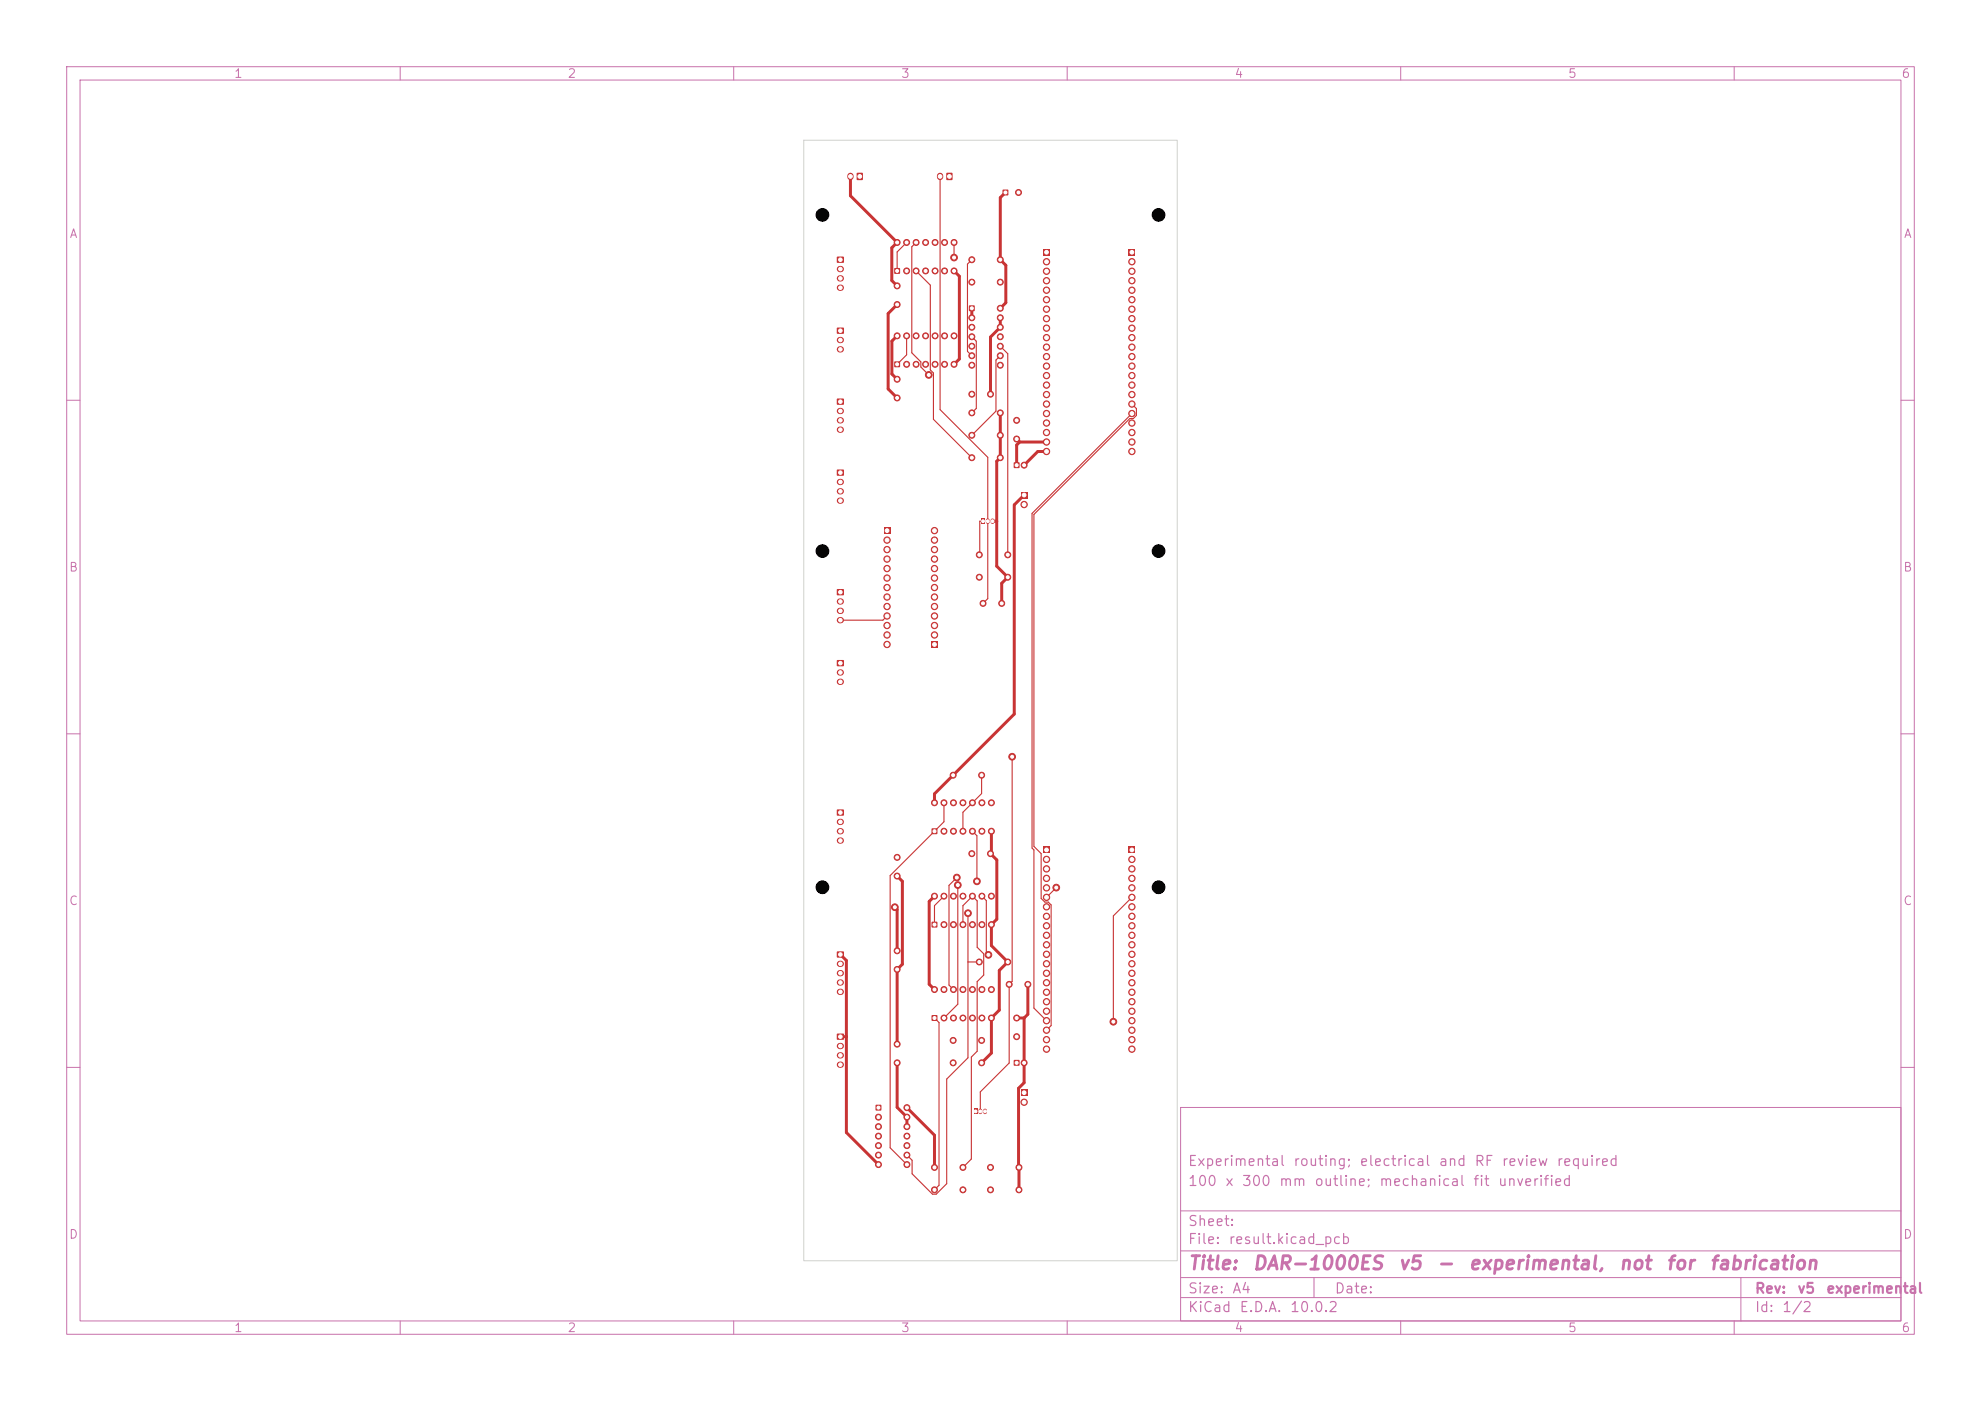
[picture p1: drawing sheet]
<svg xmlns="http://www.w3.org/2000/svg" width="297mm" height="210mm" viewBox="0 0 297 210" stroke-linecap="round" stroke-linejoin="round" font-family="sans-serif">
<defs><g id="words">
<g font-size="2" fill="#c872ab">
<text x="178" y="190.8">Title:</text>
<text x="187.7" y="190.8">DAR-1000ES</text>
<text x="209.5" y="190.8">v5</text>
<text x="215.3" y="190.8">-</text>
<text x="220.1" y="190.8">experimental,</text>
<text x="242.6" y="190.8">not</text>
<text x="249.7" y="190.8">for</text>
<text x="256.2" y="190.8">fabrication</text>
</g>
<g font-size="1.5" fill="#c872ab">
<text x="178" y="178.2">100</text>
<text x="178" y="175.2">Experimental</text>
<text x="183.6" y="178.2">x</text>
<text x="186.1" y="178.2">300</text>
<text x="191.7" y="178.2">mm</text>
<text x="193.8" y="175.2">routing;</text>
<text x="197" y="178.2">outline;</text>
<text x="203.7" y="175.2">electrical</text>
<text x="206.7" y="178.2">mechanical</text>
<text x="215.6" y="175.2">and</text>
<text x="220.8" y="178.2">fit</text>
<text x="221" y="175.2">RF</text>
<text x="224.5" y="178.2">unverified</text>
<text x="225" y="175.2">review</text>
<text x="233.3" y="175.2">required</text>
<text x="178" y="184.2">Sheet:</text>
<text x="178" y="186.9">File:</text>
<text x="184.1" y="186.9">result.kicad_pcb</text>
<text x="178" y="197.1">KiCad</text>
<text x="178" y="194.3">Size:</text>
<text x="184.7" y="194.3">A4</text>
<text x="185.7" y="197.1">E.D.A.</text>
<text x="193.3" y="197.1">10.0.2</text>
<text x="200" y="194.3">Date:</text>
<text x="263" y="194.3">Rev:</text>
<text x="263" y="197.1">Id:</text>
<text x="267.1" y="197.1">1/2</text>
<text x="269.4" y="194.3">v5</text>
<text x="273.7" y="194.3">experimental</text>
</g>
<g font-size="1.3" fill="#c872ab">
<text x="35" y="12">1</text>
<text x="85" y="12">2</text>
<text x="135" y="12">3</text>
<text x="185" y="12">4</text>
<text x="235" y="12">5</text>
<text x="285" y="12">6</text>
<text x="10.3" y="36">A</text>
<text x="285.4" y="36">A</text>
<text x="10.3" y="86">B</text>
<text x="285.3" y="86">B</text>
<text x="10.3" y="136">C</text>
<text x="285.3" y="136">C</text>
<text x="10.3" y="186">D</text>
<text x="285.3" y="186">D</text>
<text x="35" y="200">1</text>
<text x="85" y="200">2</text>
<text x="135" y="200">3</text>
<text x="185" y="200">4</text>
<text x="235" y="200">5</text>
<text x="285" y="200">6</text>
</g>
</g></defs>
<g fill="none" stroke="#c872ab" stroke-width=".15">
<path d="M10 10h277v190h-277zM12 12h273v186h-273zM60 10v2M110 10v2M160 10v2M210 10v2M260 10v2M10 60h2M285 60h2M10 110h2M285 110h2M10 160h2"/>
<path d="M177 166h108v32h-108zM285 160h2M60 198v2M110 198v2M160 198v2M177 194.5h108M177 191.5h108M177 187.5h108M177 181.5h108M197 191.5v3M210 198v2M260 198v2"/>
<path d="M261 191.5v6.5"/>
</g>
<path d="M152 158.9h.8v.8h-.8z" fill="#c83434"/>
<g fill="#c83434" stroke="#c83434" stroke-width=".15">
<circle cx="153.5" cy="159.3" r=".45"/>
<circle cx="146.8" cy="86.5" r=".45"/>
<circle cx="151.1" cy="86.5" r=".45"/>
</g>
<path d="M139.7 124.2h.8v.8h-.8z" fill="#c83434"/>
<g fill="#c83434" stroke="#c83434" stroke-width=".15">
<circle cx="141.5" cy="124.6" r=".45"/>
<circle cx="142.9" cy="124.6" r=".45"/>
<circle cx="144.4" cy="124.6" r=".45"/>
<circle cx="145.8" cy="124.6" r=".45"/>
<circle cx="147.2" cy="124.6" r=".45"/>
<circle cx="148.6" cy="124.6" r=".45"/>
<circle cx="148.6" cy="120.3" r=".45"/>
<circle cx="147.2" cy="120.3" r=".45"/>
<circle cx="145.8" cy="120.3" r=".45"/>
<circle cx="144.4" cy="120.3" r=".45"/>
<circle cx="142.9" cy="120.3" r=".45"/>
<circle cx="141.5" cy="120.3" r=".45"/>
<circle cx="140.1" cy="120.3" r=".45"/>
</g>
<path d="M128.5 25.9h.8v1.1h-.8z" fill="#c83434"/>
<path d="M127.5 26.4v.1" fill="none" stroke="#c83434" stroke-width=".95"/>
<g fill="#c83434" stroke="#c83434" stroke-width=".15">
<circle cx="134.5" cy="59.6" r=".45"/>
<circle cx="134.5" cy="56.8" r=".45"/>
</g>
<path d="M146 166.2h.6v.8h-.6z" fill="#c83434"/>
<path d="M147 166.5v.2M147.7 166.5v.2" fill="none" stroke="#c83434" stroke-width=".59"/>
<path d="M125.5 155h1v.8h-1z" fill="#c83434"/>
<path d="M125.9 156.8h.2M125.9 158.2h.2M125.9 159.6h.2" fill="none" stroke="#c83434" stroke-width=".95"/>
<path d="M156.4 126.9h1v1h-1z" fill="#c83434"/>
<g fill="#c83434" stroke="#c83434" stroke-width=".15">
<circle cx="156.9" cy="128.8" r=".48"/>
<circle cx="156.9" cy="130.2" r=".48"/>
<circle cx="156.9" cy="131.7" r=".48"/>
<circle cx="156.9" cy="133.1" r=".48"/>
<circle cx="156.9" cy="134.5" r=".48"/>
<circle cx="156.9" cy="135.9" r=".48"/>
<circle cx="156.9" cy="137.4" r=".48"/>
<circle cx="156.9" cy="138.8" r=".48"/>
<circle cx="156.9" cy="140.2" r=".48"/>
<circle cx="156.9" cy="141.6" r=".48"/>
<circle cx="156.9" cy="143" r=".48"/>
<circle cx="156.9" cy="144.5" r=".48"/>
<circle cx="156.9" cy="145.9" r=".48"/>
<circle cx="156.9" cy="147.3" r=".48"/>
<circle cx="156.9" cy="148.7" r=".48"/>
<circle cx="156.9" cy="150.2" r=".48"/>
<circle cx="156.9" cy="151.6" r=".48"/>
<circle cx="156.9" cy="153" r=".48"/>
<circle cx="156.9" cy="154.4" r=".48"/>
<circle cx="156.9" cy="155.8" r=".48"/>
<circle cx="156.9" cy="157.3" r=".48"/>
</g>
<path d="M169.2 126.9h1v1h-1z" fill="#c83434"/>
<g fill="#c83434" stroke="#c83434" stroke-width=".15">
<circle cx="169.7" cy="128.8" r=".48"/>
<circle cx="169.7" cy="130.2" r=".48"/>
<circle cx="169.7" cy="131.7" r=".48"/>
<circle cx="169.7" cy="133.1" r=".48"/>
<circle cx="169.7" cy="134.5" r=".48"/>
<circle cx="169.7" cy="135.9" r=".48"/>
<circle cx="169.7" cy="137.4" r=".48"/>
<circle cx="169.7" cy="138.8" r=".48"/>
<circle cx="169.7" cy="140.2" r=".48"/>
<circle cx="169.7" cy="141.6" r=".48"/>
<circle cx="169.7" cy="143" r=".48"/>
<circle cx="169.7" cy="144.5" r=".48"/>
<circle cx="169.7" cy="145.9" r=".48"/>
<circle cx="169.7" cy="147.3" r=".48"/>
<circle cx="169.7" cy="148.7" r=".48"/>
<circle cx="169.7" cy="150.2" r=".48"/>
<circle cx="169.7" cy="151.6" r=".48"/>
<circle cx="169.7" cy="153" r=".48"/>
<circle cx="169.7" cy="154.4" r=".48"/>
<circle cx="169.7" cy="155.8" r=".48"/>
<circle cx="169.7" cy="157.3" r=".48"/>
</g>
<path d="M125.5 88.3h1v.9h-1z" fill="#c83434"/>
<path d="M125.9 90.2h.2M125.9 91.6h.2M125.9 93h.2" fill="none" stroke="#c83434" stroke-width=".95"/>
<g fill="#c83434" stroke="#c83434" stroke-width=".15">
<circle cx="145.7" cy="42.3" r=".45"/>
<circle cx="150" cy="42.3" r=".45"/>
</g>
<path d="M147.1 77.7h.6v.8h-.6z" fill="#c83434"/>
<path d="M148.1 78v.3M148.8 78v.3" fill="none" stroke="#c83434" stroke-width=".59"/>
<g fill="#c83434" stroke="#c83434" stroke-width=".15">
<circle cx="146.8" cy="144.2" r=".45"/>
<circle cx="151.1" cy="144.2" r=".45"/>
<circle cx="152.4" cy="65.8" r=".45"/>
<circle cx="152.4" cy="63" r=".45"/>
</g>
<path d="M153.1 73.7h.9v1h-.9z" fill="#c83434"/>
<g fill="#c83434" stroke="#c83434" stroke-width=".15">
<circle cx="153.5" cy="75.6" r=".48"/>
<circle cx="145.7" cy="38.9" r=".45"/>
<circle cx="150" cy="38.9" r=".45"/>
<circle cx="148.5" cy="175" r=".45"/>
<circle cx="152.8" cy="175" r=".45"/>
</g>
<path d="M125.5 38.5h1v.9h-1z" fill="#c83434"/>
<path d="M125.9 40.3h.2M125.9 41.7h.2M125.9 43.1h.2" fill="none" stroke="#c83434" stroke-width=".95"/>
<path d="M145.3 45.8h.8v.8h-.8z" fill="#c83434"/>
<g fill="#c83434" stroke="#c83434" stroke-width=".15">
<circle cx="145.7" cy="47.6" r=".45"/>
<circle cx="145.7" cy="49.1" r=".45"/>
<circle cx="145.7" cy="50.5" r=".45"/>
<circle cx="145.7" cy="51.9" r=".45"/>
<circle cx="145.7" cy="53.3" r=".45"/>
<circle cx="145.7" cy="54.7" r=".45"/>
<circle cx="150" cy="54.7" r=".45"/>
<circle cx="150" cy="53.3" r=".45"/>
<circle cx="150" cy="51.9" r=".45"/>
<circle cx="150" cy="50.5" r=".45"/>
<circle cx="150" cy="49.1" r=".45"/>
<circle cx="150" cy="47.6" r=".45"/>
<circle cx="150" cy="46.2" r=".45"/>
<circle cx="145.7" cy="68.6" r=".45"/>
<circle cx="150" cy="68.6" r=".45"/>
<circle cx="134.5" cy="131.3" r=".45"/>
<circle cx="134.5" cy="128.5" r=".45"/>
<circle cx="142.9" cy="159.3" r=".45"/>
<circle cx="147.2" cy="159.3" r=".45"/>
<circle cx="142.9" cy="156" r=".45"/>
<circle cx="147.2" cy="156" r=".45"/>
</g>
<path d="M139.7 138.2h.8v.8h-.8z" fill="#c83434"/>
<g fill="#c83434" stroke="#c83434" stroke-width=".15">
<circle cx="141.5" cy="138.6" r=".45"/>
<circle cx="142.9" cy="138.6" r=".45"/>
<circle cx="144.4" cy="138.6" r=".45"/>
<circle cx="145.8" cy="138.6" r=".45"/>
<circle cx="147.2" cy="138.6" r=".45"/>
<circle cx="148.6" cy="138.6" r=".45"/>
<circle cx="148.6" cy="134.3" r=".45"/>
<circle cx="147.2" cy="134.3" r=".45"/>
<circle cx="145.8" cy="134.3" r=".45"/>
<circle cx="144.4" cy="134.3" r=".45"/>
<circle cx="142.9" cy="134.3" r=".45"/>
<circle cx="141.5" cy="134.3" r=".45"/>
<circle cx="140.1" cy="134.3" r=".45"/>
<circle cx="134.5" cy="145.3" r=".45"/>
<circle cx="134.5" cy="142.5" r=".45"/>
<circle cx="148.5" cy="178.4" r=".45"/>
<circle cx="152.8" cy="178.4" r=".45"/>
</g>
<path d="M131.3 165.6h.8v.8h-.8z" fill="#c83434"/>
<g fill="#c83434" stroke="#c83434" stroke-width=".15">
<circle cx="131.7" cy="167.5" r=".45"/>
<circle cx="131.7" cy="168.9" r=".45"/>
<circle cx="131.7" cy="170.3" r=".45"/>
<circle cx="131.7" cy="171.7" r=".45"/>
<circle cx="131.7" cy="173.1" r=".45"/>
<circle cx="131.7" cy="174.6" r=".45"/>
<circle cx="136" cy="174.6" r=".45"/>
<circle cx="136" cy="173.1" r=".45"/>
<circle cx="136" cy="171.7" r=".45"/>
<circle cx="136" cy="170.3" r=".45"/>
<circle cx="136" cy="168.9" r=".45"/>
<circle cx="136" cy="167.5" r=".45"/>
<circle cx="136" cy="166" r=".45"/>
<circle cx="152.4" cy="155.4" r=".45"/>
<circle cx="152.4" cy="152.6" r=".45"/>
</g>
<path d="M153.1 163.3h.9v1h-.9z" fill="#c83434"/>
<circle cx="153.5" cy="165.2" r=".48" fill="#c83434" stroke="#c83434" stroke-width=".15"/>
<path d="M125.5 99h1v.8h-1z" fill="#c83434"/>
<path d="M125.9 100.8h.2M125.9 102.2h.2" fill="none" stroke="#c83434" stroke-width=".95"/>
<g fill="#c83434" stroke="#c83434" stroke-width=".15">
<circle cx="151.3" cy="147.6" r=".45"/>
<circle cx="154.1" cy="147.6" r=".45"/>
<circle cx="145.7" cy="128" r=".45"/>
<circle cx="148.5" cy="128" r=".45"/>
<circle cx="145.7" cy="59.1" r=".45"/>
<circle cx="148.5" cy="59.1" r=".45"/>
</g>
<path d="M141.9 25.9h.9v1.1h-.9z" fill="#c83434"/>
<path d="M140.9 26.4v.1" fill="none" stroke="#c83434" stroke-width=".95"/>
<g fill="#c83434" stroke="#c83434" stroke-width=".15">
<circle cx="146.8" cy="83.2" r=".45"/>
<circle cx="151.1" cy="83.2" r=".45"/>
<circle cx="140.1" cy="178.4" r=".45"/>
<circle cx="144.4" cy="178.4" r=".45"/>
</g>
<path d="M125.5 59.8h1v.8h-1z" fill="#c83434"/>
<path d="M125.9 61.6h.2M125.9 63h.2M125.9 64.4h.2" fill="none" stroke="#c83434" stroke-width=".95"/>
<path d="M134.1 40.2h.8v.8h-.8z" fill="#c83434"/>
<g fill="#c83434" stroke="#c83434" stroke-width=".15">
<circle cx="135.9" cy="40.6" r=".45"/>
<circle cx="137.3" cy="40.6" r=".45"/>
<circle cx="138.8" cy="40.6" r=".45"/>
<circle cx="140.2" cy="40.6" r=".45"/>
<circle cx="141.6" cy="40.6" r=".45"/>
<circle cx="143" cy="40.6" r=".45"/>
<circle cx="143" cy="36.3" r=".45"/>
<circle cx="141.6" cy="36.3" r=".45"/>
<circle cx="140.2" cy="36.3" r=".45"/>
<circle cx="138.8" cy="36.3" r=".45"/>
<circle cx="137.3" cy="36.3" r=".45"/>
<circle cx="135.9" cy="36.3" r=".45"/>
<circle cx="134.5" cy="36.3" r=".45"/>
</g>
<path d="M132.5 79.1h1v.9h-1z" fill="#c83434"/>
<g fill="#c83434" stroke="#c83434" stroke-width=".15">
<circle cx="133" cy="81" r=".48"/>
<circle cx="133" cy="82.4" r=".48"/>
<circle cx="133" cy="83.8" r=".48"/>
<circle cx="133" cy="85.2" r=".48"/>
<circle cx="133" cy="86.6" r=".48"/>
<circle cx="133" cy="88.1" r=".48"/>
<circle cx="133" cy="89.5" r=".48"/>
<circle cx="133" cy="90.9" r=".48"/>
<circle cx="133" cy="92.3" r=".48"/>
<circle cx="133" cy="93.8" r=".48"/>
<circle cx="133" cy="95.2" r=".48"/>
<circle cx="133" cy="96.6" r=".48"/>
</g>
<path d="M139.6 96.1h1v1h-1z" fill="#c83434"/>
<g fill="#c83434" stroke="#c83434" stroke-width=".15">
<circle cx="140.1" cy="95.2" r=".48"/>
<circle cx="140.1" cy="93.8" r=".48"/>
<circle cx="140.1" cy="92.3" r=".48"/>
<circle cx="140.1" cy="90.9" r=".48"/>
<circle cx="140.1" cy="89.5" r=".48"/>
<circle cx="140.1" cy="88.1" r=".48"/>
<circle cx="140.1" cy="86.6" r=".48"/>
<circle cx="140.1" cy="85.2" r=".48"/>
<circle cx="140.1" cy="83.8" r=".48"/>
<circle cx="140.1" cy="82.4" r=".48"/>
<circle cx="140.1" cy="81" r=".48"/>
<circle cx="140.1" cy="79.5" r=".48"/>
</g>
<path d="M150.3 28.4h.8v.9h-.8z" fill="#c83434"/>
<circle cx="152.7" cy="28.9" r=".45" fill="#c83434" stroke="#c83434" stroke-width=".15"/>
<path d="M125.5 121.4h1v.8h-1z" fill="#c83434"/>
<path d="M125.9 123.2h.2M125.9 124.6h.2M125.9 126h.2" fill="none" stroke="#c83434" stroke-width=".95"/>
<path d="M125.5 142.6h1v.9h-1z" fill="#c83434"/>
<path d="M125.9 144.5h.2M125.9 145.9h.2M125.9 147.3h.2M125.9 148.7h.2" fill="none" stroke="#c83434" stroke-width=".95"/>
<g fill="#c83434" stroke="#c83434" stroke-width=".15">
<circle cx="145.7" cy="61.9" r=".45"/>
<circle cx="150" cy="61.9" r=".45"/>
</g>
<path d="M134.1 54.2h.8v.8h-.8z" fill="#c83434"/>
<g fill="#c83434" stroke="#c83434" stroke-width=".15">
<circle cx="135.9" cy="54.6" r=".45"/>
<circle cx="137.3" cy="54.6" r=".45"/>
<circle cx="138.8" cy="54.6" r=".45"/>
<circle cx="140.2" cy="54.6" r=".45"/>
<circle cx="141.6" cy="54.6" r=".45"/>
<circle cx="143" cy="54.6" r=".45"/>
<circle cx="143" cy="50.3" r=".45"/>
<circle cx="141.6" cy="50.3" r=".45"/>
<circle cx="140.2" cy="50.3" r=".45"/>
<circle cx="138.8" cy="50.3" r=".45"/>
<circle cx="137.3" cy="50.3" r=".45"/>
<circle cx="135.9" cy="50.3" r=".45"/>
<circle cx="134.5" cy="50.3" r=".45"/>
</g>
<path d="M156.4 37.3h1v1h-1z" fill="#c83434"/>
<g fill="#c83434" stroke="#c83434" stroke-width=".15">
<circle cx="156.9" cy="39.2" r=".48"/>
<circle cx="156.9" cy="40.7" r=".48"/>
<circle cx="156.9" cy="42.1" r=".48"/>
<circle cx="156.9" cy="43.5" r=".48"/>
<circle cx="156.9" cy="44.9" r=".48"/>
<circle cx="156.9" cy="46.3" r=".48"/>
<circle cx="156.9" cy="47.8" r=".48"/>
<circle cx="156.9" cy="49.2" r=".48"/>
<circle cx="156.9" cy="50.6" r=".48"/>
<circle cx="156.9" cy="52" r=".48"/>
<circle cx="156.9" cy="53.5" r=".48"/>
<circle cx="156.9" cy="54.9" r=".48"/>
<circle cx="156.9" cy="56.3" r=".48"/>
<circle cx="156.9" cy="57.7" r=".48"/>
<circle cx="156.9" cy="59.1" r=".48"/>
<circle cx="156.9" cy="60.6" r=".48"/>
<circle cx="156.9" cy="62" r=".48"/>
<circle cx="156.9" cy="63.4" r=".48"/>
<circle cx="156.9" cy="64.8" r=".48"/>
<circle cx="156.9" cy="66.3" r=".48"/>
<circle cx="156.9" cy="67.7" r=".48"/>
</g>
<path d="M169.2 37.3h1v1h-1z" fill="#c83434"/>
<g fill="#c83434" stroke="#c83434" stroke-width=".15">
<circle cx="169.7" cy="39.2" r=".48"/>
<circle cx="169.7" cy="40.7" r=".48"/>
<circle cx="169.7" cy="42.1" r=".48"/>
<circle cx="169.7" cy="43.5" r=".48"/>
<circle cx="169.7" cy="44.9" r=".48"/>
<circle cx="169.7" cy="46.3" r=".48"/>
<circle cx="169.7" cy="47.8" r=".48"/>
<circle cx="169.7" cy="49.2" r=".48"/>
<circle cx="169.7" cy="50.6" r=".48"/>
<circle cx="169.7" cy="52" r=".48"/>
<circle cx="169.7" cy="53.5" r=".48"/>
<circle cx="169.7" cy="54.9" r=".48"/>
<circle cx="169.7" cy="56.3" r=".48"/>
<circle cx="169.7" cy="57.7" r=".48"/>
<circle cx="169.7" cy="59.1" r=".48"/>
<circle cx="169.7" cy="60.6" r=".48"/>
<circle cx="169.7" cy="62" r=".48"/>
<circle cx="169.7" cy="63.4" r=".48"/>
<circle cx="169.7" cy="64.8" r=".48"/>
<circle cx="169.7" cy="66.3" r=".48"/>
<circle cx="169.7" cy="67.7" r=".48"/>
<circle cx="142.9" cy="116.2" r=".45"/>
<circle cx="147.2" cy="116.2" r=".45"/>
<circle cx="145.7" cy="65.2" r=".45"/>
<circle cx="150" cy="65.2" r=".45"/>
</g>
<path d="M152 69.3h.8v.8h-.8z" fill="#c83434"/>
<circle cx="153.5" cy="69.7" r=".45" fill="#c83434" stroke="#c83434" stroke-width=".15"/>
<path d="M139.7 152.2h.8v.8h-.8z" fill="#c83434"/>
<g fill="#c83434" stroke="#c83434" stroke-width=".15">
<circle cx="141.5" cy="152.6" r=".45"/>
<circle cx="142.9" cy="152.6" r=".45"/>
<circle cx="144.4" cy="152.6" r=".45"/>
<circle cx="145.8" cy="152.6" r=".45"/>
<circle cx="147.2" cy="152.6" r=".45"/>
<circle cx="148.6" cy="152.6" r=".45"/>
<circle cx="148.6" cy="148.3" r=".45"/>
<circle cx="147.2" cy="148.3" r=".45"/>
<circle cx="145.8" cy="148.3" r=".45"/>
<circle cx="144.4" cy="148.3" r=".45"/>
<circle cx="142.9" cy="148.3" r=".45"/>
<circle cx="141.5" cy="148.3" r=".45"/>
<circle cx="140.1" cy="148.3" r=".45"/>
<circle cx="134.5" cy="159.3" r=".45"/>
<circle cx="134.5" cy="156.5" r=".45"/>
</g>
<path d="M125.5 49.1h1v.9h-1z" fill="#c83434"/>
<path d="M125.9 51h.2M125.9 52.4h.2" fill="none" stroke="#c83434" stroke-width=".95"/>
<g fill="#c83434" stroke="#c83434" stroke-width=".15">
<circle cx="147.4" cy="90.4" r=".45"/>
<circle cx="150.2" cy="90.4" r=".45"/>
<circle cx="140.1" cy="175" r=".45"/>
<circle cx="144.4" cy="175" r=".45"/>
</g>
<path d="M125.5 70.4h1v.9h-1z" fill="#c83434"/>
<path d="M125.9 72.2h.2M125.9 73.6h.2M125.9 75h.2" fill="none" stroke="#c83434" stroke-width=".95"/>
<g fill="#c83434" stroke="#c83434" stroke-width=".15">
<circle cx="134.5" cy="45.7" r=".45"/>
<circle cx="134.5" cy="42.9" r=".45"/>
<circle cx="134.2" cy="136" r=".5"/>
<circle cx="146.5" cy="132.1" r=".5"/>
<circle cx="158.4" cy="133.1" r=".5"/>
<circle cx="151.7" cy="113.4" r=".5"/>
<circle cx="145.1" cy="136.9" r=".5"/>
<circle cx="148.2" cy="143.1" r=".5"/>
<circle cx="143.6" cy="132.7" r=".5"/>
<circle cx="143.5" cy="131.5" r=".5"/>
<circle cx="166.9" cy="153.2" r=".5"/>
<circle cx="143" cy="38.6" r=".5"/>
<circle cx="139.2" cy="56.2" r=".5"/>
</g>
<g fill="none" stroke="#c83434" stroke-width=".45">
<path d="M127.5 26.4v2.9l7 7-.8 .8v5l.8 .8M150.7 28.9l-.7 .7v9.3l.8 .9v5.6l-.8 .8M134.5 45.7l-1.3 1.3v11.3l1.3 1.3M134.5 50.3l-.8 .8v5l.8 .7M143 40.6l.8 .8v12.4l-.8 .8M145.7 46.2v1.4M150 47.6v1.5l-1.5 1.4v8.6M148.8 78.1h.6M150 61.9v6.7l-.6 .5v15.8l1.7 1.6-.9 .9v3M152.4 65.8l.5 .5M152.9 66.3l-.5 .4v3M152.9 66.3h4"/>
<path d="M153.5 74.2l-1.4 1.5v31.3l-12 12v1.3M156.9 67.7h-1.3l-2.1 2M134.2 136l.3 .3v6.2M134.5 131.3l.8 .8v12.4l-.8 .8v11.2M140.1 134.3l-.8 .8v12.4l.8 .8M148.6 124.6v3.2l-.1 .2 1 .9v8.9l-.9 .8v3.1l2.5 2.5-1.3 1.3v5.9l-1.2 1.2v5.2l-1.4 1.5M126 143.1l.9 .9v25.8l4.8 4.8M126 155.4h.9M134.5 159.3v6.7l1.5 1.5v1.4M152.4 152.6h1.1M153.5 152.6v9.7l-.8 .8 .1 15.3M154.1 147.6v4.4l-.6 .6"/>
<path d="M136 166l4.1 4.2v4.8"/>
</g>
<g fill="none" stroke="#c83434" stroke-width=".17">
<path d="M135.9 36.3l-1.4 1.5v2.8M137.3 36.3l-.6 .7v15.9l1.4 1.3v.8l1.1 1.2M140.9 26.4v35l7.2 7.2v21.1l-.7 .7M143 36.3v2.3M145.7 38.9l-.7 .7v13.1l.7 .6M135.9 50.3v2.9l-1.4 1.4M137.3 40.6l2.2 2.1v12.7M139.5 55.4h.1M139.5 55.4l.4 .5v7l5.8 5.7M145.7 50.5l.7 .6v10.1l-.7 .7M150 51.9l1.1 1.1v30.2M150 53.3l-.7 .7v7.6l-3.6 3.6"/>
<path d="M147.4 78.1h-.5l-.1 5.1M169.7 62l-15 15v50.1l.3 .3v23.7l1.9 1.9M169.7 60.6l.7 .6v1.1l-.5 .4h-.5l-14.4 14.4v49.8l1.1 1.1v6.7l.5 .5h.6l.4 .4v18.1l-.7 .7M133 92.3l-.6 .7h-6.4M147.2 116.2v2.8l-2.8 2.8v2.8M151.7 113.4v33.7l-.4 .5v11.7l-4.3 4.4v2.9M141.5 120.3v2.9l-8 8v40.9l2.5 2.5M141.5 134.3l-1.4 1.5v2.8M143.5 131.5l-1.2 1.2v15l.6 .6M143.6 132.7v17.8l-2.1 2.1M144.4 138.6v-2.8l1.4-1.5 .7 .7v7l1 1v3.2l-1 .9v10.5l-.9 .9v15.2l-1.2 1.3M145.1 136.9v21.7l-3.2 3.1v15.7l-1.5 1.6h-.6l-3.1-3v-2.1l-.7-.8"/>
<path d="M145.8 124.6l.7 .7v6.8M147.2 134.3l.7 .7v7.8l.3 .3M158.4 133.1l-1.5 1.4M169.7 134.5l-2.8 2.8v15.9M140.1 152.6l.7 .7v24.4l-.7 .7M145.1 144.2h1.7"/>
</g>
<path d="M120.5 21h56v168h-56z" fill="none" stroke="#d0d2cd" stroke-width=".15"/>
<g fill="#fff" stroke="#fff" stroke-width=".15">
<circle cx="134.2" cy="136" r=".22"/>
<circle cx="146.5" cy="132.1" r=".22"/>
<circle cx="158.4" cy="133.1" r=".22"/>
<circle cx="151.7" cy="113.4" r=".22"/>
<circle cx="145.1" cy="136.9" r=".22"/>
<circle cx="148.2" cy="143.1" r=".22"/>
<circle cx="143.6" cy="132.7" r=".22"/>
<circle cx="143.5" cy="131.5" r=".22"/>
<circle cx="166.9" cy="153.2" r=".22"/>
<circle cx="143" cy="38.6" r=".22"/>
<circle cx="139.2" cy="56.2" r=".22"/>
<circle cx="152.4" cy="159.3" r=".22"/>
<circle cx="153.5" cy="159.3" r=".22"/>
<circle cx="146.8" cy="86.5" r=".22"/>
<circle cx="151.1" cy="86.5" r=".22"/>
<circle cx="140.1" cy="124.6" r=".22"/>
<circle cx="141.5" cy="124.6" r=".22"/>
<circle cx="142.9" cy="124.6" r=".22"/>
<circle cx="144.4" cy="124.6" r=".22"/>
<circle cx="145.8" cy="124.6" r=".22"/>
<circle cx="147.2" cy="124.6" r=".22"/>
<circle cx="148.6" cy="124.6" r=".22"/>
<circle cx="148.6" cy="120.3" r=".22"/>
<circle cx="147.2" cy="120.3" r=".22"/>
<circle cx="145.8" cy="120.3" r=".22"/>
<circle cx="144.4" cy="120.3" r=".22"/>
<circle cx="142.9" cy="120.3" r=".22"/>
<circle cx="141.5" cy="120.3" r=".22"/>
<circle cx="140.1" cy="120.3" r=".22"/>
<circle cx="128.9" cy="26.4" r=".28"/>
<circle cx="127.5" cy="26.4" r=".28"/>
<circle cx="134.5" cy="59.6" r=".22"/>
<circle cx="134.5" cy="56.9" r=".22"/>
<circle cx="146.3" cy="166.6" r=".21"/>
<circle cx="147" cy="166.6" r=".21"/>
<circle cx="147.7" cy="166.6" r=".21"/>
<circle cx="126" cy="155.4" r=".27"/>
<circle cx="126" cy="156.8" r=".27"/>
<circle cx="126" cy="158.2" r=".27"/>
<circle cx="126" cy="159.6" r=".27"/>
<circle cx="156.9" cy="127.4" r=".28"/>
<circle cx="156.9" cy="128.8" r=".28"/>
<circle cx="156.9" cy="130.2" r=".28"/>
<circle cx="156.9" cy="131.7" r=".28"/>
<circle cx="156.9" cy="133.1" r=".28"/>
<circle cx="156.9" cy="134.5" r=".28"/>
<circle cx="156.9" cy="135.9" r=".28"/>
<circle cx="156.9" cy="137.4" r=".28"/>
<circle cx="156.9" cy="138.8" r=".28"/>
<circle cx="156.9" cy="140.2" r=".28"/>
<circle cx="156.9" cy="141.6" r=".28"/>
<circle cx="156.9" cy="143" r=".28"/>
<circle cx="156.9" cy="144.5" r=".28"/>
<circle cx="156.9" cy="145.9" r=".28"/>
<circle cx="156.9" cy="147.3" r=".28"/>
<circle cx="156.9" cy="148.7" r=".28"/>
<circle cx="156.9" cy="150.2" r=".28"/>
<circle cx="156.9" cy="151.6" r=".28"/>
<circle cx="156.9" cy="153" r=".28"/>
<circle cx="156.9" cy="154.4" r=".28"/>
<circle cx="156.9" cy="155.8" r=".28"/>
<circle cx="156.9" cy="157.3" r=".28"/>
<circle cx="169.7" cy="127.4" r=".28"/>
<circle cx="169.7" cy="128.8" r=".28"/>
<circle cx="169.7" cy="130.2" r=".28"/>
<circle cx="169.7" cy="131.7" r=".28"/>
<circle cx="169.7" cy="133.1" r=".28"/>
<circle cx="169.7" cy="134.5" r=".28"/>
<circle cx="169.7" cy="135.9" r=".28"/>
<circle cx="169.7" cy="137.4" r=".28"/>
<circle cx="169.7" cy="138.8" r=".28"/>
<circle cx="169.7" cy="140.2" r=".28"/>
<circle cx="169.7" cy="141.6" r=".28"/>
<circle cx="169.7" cy="143" r=".28"/>
<circle cx="169.7" cy="144.5" r=".28"/>
<circle cx="169.7" cy="145.9" r=".28"/>
<circle cx="169.7" cy="147.3" r=".28"/>
<circle cx="169.7" cy="148.7" r=".28"/>
<circle cx="169.7" cy="150.2" r=".28"/>
<circle cx="169.7" cy="151.6" r=".28"/>
<circle cx="169.7" cy="153" r=".28"/>
<circle cx="169.7" cy="154.4" r=".28"/>
<circle cx="169.7" cy="155.8" r=".28"/>
<circle cx="169.7" cy="157.3" r=".28"/>
<circle cx="126" cy="88.8" r=".27"/>
<circle cx="126" cy="90.2" r=".27"/>
<circle cx="126" cy="91.6" r=".27"/>
<circle cx="126" cy="93" r=".27"/>
<circle cx="145.7" cy="42.3" r=".22"/>
<circle cx="150" cy="42.3" r=".22"/>
<circle cx="147.4" cy="78.1" r=".21"/>
<circle cx="148.1" cy="78.1" r=".21"/>
<circle cx="148.8" cy="78.1" r=".21"/>
<circle cx="146.8" cy="144.2" r=".22"/>
<circle cx="151.1" cy="144.2" r=".22"/>
<circle cx="152.4" cy="65.8" r=".22"/>
<circle cx="152.4" cy="63" r=".22"/>
<circle cx="153.5" cy="74.2" r=".28"/>
<circle cx="153.5" cy="75.6" r=".28"/>
<circle cx="145.7" cy="38.9" r=".22"/>
<circle cx="150" cy="38.9" r=".22"/>
<circle cx="148.5" cy="175" r=".22"/>
<circle cx="152.8" cy="175" r=".22"/>
<circle cx="126" cy="38.9" r=".27"/>
<circle cx="126" cy="40.3" r=".27"/>
<circle cx="126" cy="41.7" r=".27"/>
<circle cx="126" cy="43.1" r=".27"/>
<circle cx="145.7" cy="46.2" r=".22"/>
<circle cx="145.7" cy="47.6" r=".22"/>
<circle cx="145.7" cy="49.1" r=".22"/>
<circle cx="145.7" cy="50.5" r=".22"/>
<circle cx="145.7" cy="51.9" r=".22"/>
<circle cx="145.7" cy="53.3" r=".22"/>
<circle cx="145.7" cy="54.7" r=".22"/>
<circle cx="150" cy="54.7" r=".22"/>
<circle cx="150" cy="53.3" r=".22"/>
<circle cx="150" cy="51.9" r=".22"/>
<circle cx="150" cy="50.5" r=".22"/>
<circle cx="150" cy="49.1" r=".22"/>
<circle cx="150" cy="47.6" r=".22"/>
<circle cx="150" cy="46.2" r=".22"/>
<circle cx="145.7" cy="68.6" r=".22"/>
<circle cx="150" cy="68.6" r=".22"/>
<circle cx="134.5" cy="131.3" r=".22"/>
<circle cx="134.5" cy="128.5" r=".22"/>
<circle cx="142.9" cy="159.3" r=".22"/>
<circle cx="147.2" cy="159.3" r=".22"/>
<circle cx="142.9" cy="156" r=".22"/>
<circle cx="147.2" cy="156" r=".22"/>
<circle cx="140.1" cy="138.6" r=".22"/>
<circle cx="141.5" cy="138.6" r=".22"/>
<circle cx="142.9" cy="138.6" r=".22"/>
<circle cx="144.4" cy="138.6" r=".22"/>
<circle cx="145.8" cy="138.6" r=".22"/>
<circle cx="147.2" cy="138.6" r=".22"/>
<circle cx="148.6" cy="138.6" r=".22"/>
<circle cx="148.6" cy="134.3" r=".22"/>
<circle cx="147.2" cy="134.3" r=".22"/>
<circle cx="145.8" cy="134.3" r=".22"/>
<circle cx="144.4" cy="134.3" r=".22"/>
<circle cx="142.9" cy="134.3" r=".22"/>
<circle cx="141.5" cy="134.3" r=".22"/>
<circle cx="140.1" cy="134.3" r=".22"/>
<circle cx="134.5" cy="145.3" r=".22"/>
<circle cx="134.5" cy="142.5" r=".22"/>
<circle cx="148.5" cy="178.4" r=".22"/>
<circle cx="152.8" cy="178.4" r=".22"/>
<circle cx="131.7" cy="166" r=".22"/>
<circle cx="131.7" cy="167.5" r=".22"/>
<circle cx="131.7" cy="168.9" r=".22"/>
<circle cx="131.7" cy="170.3" r=".22"/>
<circle cx="131.7" cy="171.7" r=".22"/>
<circle cx="131.7" cy="173.1" r=".22"/>
<circle cx="131.7" cy="174.6" r=".22"/>
<circle cx="136" cy="174.6" r=".22"/>
<circle cx="136" cy="173.1" r=".22"/>
<circle cx="136" cy="171.7" r=".22"/>
<circle cx="136" cy="170.3" r=".22"/>
<circle cx="136" cy="168.9" r=".22"/>
<circle cx="136" cy="167.5" r=".22"/>
<circle cx="136" cy="166" r=".22"/>
<circle cx="152.4" cy="155.4" r=".22"/>
<circle cx="152.4" cy="152.6" r=".22"/>
<circle cx="153.5" cy="163.8" r=".28"/>
<circle cx="153.5" cy="165.2" r=".28"/>
<circle cx="126" cy="99.4" r=".27"/>
<circle cx="126" cy="100.8" r=".27"/>
<circle cx="126" cy="102.2" r=".27"/>
<circle cx="151.3" cy="147.6" r=".22"/>
<circle cx="154.1" cy="147.6" r=".22"/>
<circle cx="145.7" cy="128" r=".22"/>
<circle cx="148.5" cy="128" r=".22"/>
<circle cx="145.7" cy="59.1" r=".22"/>
<circle cx="148.5" cy="59.1" r=".22"/>
<circle cx="142.3" cy="26.4" r=".28"/>
<circle cx="140.9" cy="26.4" r=".28"/>
<circle cx="146.8" cy="83.2" r=".22"/>
<circle cx="151.1" cy="83.2" r=".22"/>
<circle cx="140.1" cy="178.4" r=".22"/>
<circle cx="144.4" cy="178.4" r=".22"/>
<circle cx="126" cy="60.2" r=".27"/>
<circle cx="126" cy="61.6" r=".27"/>
<circle cx="126" cy="63" r=".27"/>
<circle cx="126" cy="64.4" r=".27"/>
<circle cx="134.5" cy="40.6" r=".22"/>
<circle cx="135.9" cy="40.6" r=".22"/>
<circle cx="137.3" cy="40.6" r=".22"/>
<circle cx="138.8" cy="40.6" r=".22"/>
<circle cx="140.2" cy="40.6" r=".22"/>
<circle cx="141.6" cy="40.6" r=".22"/>
<circle cx="143" cy="40.6" r=".22"/>
<circle cx="143" cy="36.3" r=".22"/>
<circle cx="141.6" cy="36.3" r=".22"/>
<circle cx="140.2" cy="36.3" r=".22"/>
<circle cx="138.8" cy="36.3" r=".22"/>
<circle cx="137.3" cy="36.3" r=".22"/>
<circle cx="135.9" cy="36.3" r=".22"/>
<circle cx="134.5" cy="36.3" r=".22"/>
<circle cx="133" cy="79.5" r=".28"/>
<circle cx="133" cy="81" r=".28"/>
<circle cx="133" cy="82.4" r=".28"/>
<circle cx="133" cy="83.8" r=".28"/>
<circle cx="133" cy="85.2" r=".28"/>
<circle cx="133" cy="86.6" r=".28"/>
<circle cx="133" cy="88.1" r=".28"/>
<circle cx="133" cy="89.5" r=".28"/>
<circle cx="133" cy="90.9" r=".28"/>
<circle cx="133" cy="92.3" r=".28"/>
<circle cx="133" cy="93.8" r=".28"/>
<circle cx="133" cy="95.2" r=".28"/>
<circle cx="133" cy="96.6" r=".28"/>
<circle cx="140.1" cy="96.6" r=".28"/>
<circle cx="140.1" cy="95.2" r=".28"/>
<circle cx="140.1" cy="93.8" r=".28"/>
<circle cx="140.1" cy="92.3" r=".28"/>
<circle cx="140.1" cy="90.9" r=".28"/>
<circle cx="140.1" cy="89.5" r=".28"/>
<circle cx="140.1" cy="88.1" r=".28"/>
<circle cx="140.1" cy="86.6" r=".28"/>
<circle cx="140.1" cy="85.2" r=".28"/>
<circle cx="140.1" cy="83.8" r=".28"/>
<circle cx="140.1" cy="82.4" r=".28"/>
<circle cx="140.1" cy="81" r=".28"/>
<circle cx="140.1" cy="79.5" r=".28"/>
<circle cx="150.7" cy="28.9" r=".22"/>
<circle cx="152.7" cy="28.9" r=".22"/>
<circle cx="126" cy="121.8" r=".27"/>
<circle cx="126" cy="123.2" r=".27"/>
<circle cx="126" cy="124.6" r=".27"/>
<circle cx="126" cy="126" r=".27"/>
<circle cx="126" cy="143.1" r=".27"/>
<circle cx="126" cy="144.5" r=".27"/>
<circle cx="126" cy="145.9" r=".27"/>
<circle cx="126" cy="147.3" r=".27"/>
<circle cx="126" cy="148.7" r=".27"/>
<circle cx="145.7" cy="61.9" r=".22"/>
<circle cx="150" cy="61.9" r=".22"/>
<circle cx="134.5" cy="54.6" r=".22"/>
<circle cx="135.9" cy="54.6" r=".22"/>
<circle cx="137.3" cy="54.6" r=".22"/>
<circle cx="138.8" cy="54.6" r=".22"/>
<circle cx="140.2" cy="54.6" r=".22"/>
<circle cx="141.6" cy="54.6" r=".22"/>
<circle cx="143" cy="54.6" r=".22"/>
<circle cx="143" cy="50.3" r=".22"/>
<circle cx="141.6" cy="50.3" r=".22"/>
<circle cx="140.2" cy="50.3" r=".22"/>
<circle cx="138.8" cy="50.3" r=".22"/>
<circle cx="137.3" cy="50.3" r=".22"/>
<circle cx="135.9" cy="50.3" r=".22"/>
<circle cx="134.5" cy="50.3" r=".22"/>
<circle cx="156.9" cy="37.8" r=".28"/>
<circle cx="156.9" cy="39.2" r=".28"/>
<circle cx="156.9" cy="40.7" r=".28"/>
<circle cx="156.9" cy="42.1" r=".28"/>
<circle cx="156.9" cy="43.5" r=".28"/>
<circle cx="156.9" cy="44.9" r=".28"/>
<circle cx="156.9" cy="46.3" r=".28"/>
<circle cx="156.9" cy="47.8" r=".28"/>
<circle cx="156.9" cy="49.2" r=".28"/>
<circle cx="156.9" cy="50.6" r=".28"/>
<circle cx="156.9" cy="52" r=".28"/>
<circle cx="156.9" cy="53.5" r=".28"/>
<circle cx="156.9" cy="54.9" r=".28"/>
<circle cx="156.9" cy="56.3" r=".28"/>
<circle cx="156.9" cy="57.7" r=".28"/>
<circle cx="156.9" cy="59.1" r=".28"/>
<circle cx="156.9" cy="60.6" r=".28"/>
<circle cx="156.9" cy="62" r=".28"/>
<circle cx="156.9" cy="63.4" r=".28"/>
<circle cx="156.9" cy="64.8" r=".28"/>
<circle cx="156.9" cy="66.3" r=".28"/>
<circle cx="156.9" cy="67.7" r=".28"/>
<circle cx="169.7" cy="37.8" r=".28"/>
<circle cx="169.7" cy="39.2" r=".28"/>
<circle cx="169.7" cy="40.7" r=".28"/>
<circle cx="169.7" cy="42.1" r=".28"/>
<circle cx="169.7" cy="43.5" r=".28"/>
<circle cx="169.7" cy="44.9" r=".28"/>
<circle cx="169.7" cy="46.3" r=".28"/>
<circle cx="169.7" cy="47.8" r=".28"/>
<circle cx="169.7" cy="49.2" r=".28"/>
<circle cx="169.7" cy="50.6" r=".28"/>
<circle cx="169.7" cy="52" r=".28"/>
<circle cx="169.7" cy="53.5" r=".28"/>
<circle cx="169.7" cy="54.9" r=".28"/>
<circle cx="169.7" cy="56.3" r=".28"/>
<circle cx="169.7" cy="57.7" r=".28"/>
<circle cx="169.7" cy="59.1" r=".28"/>
<circle cx="169.7" cy="60.6" r=".28"/>
<circle cx="169.7" cy="62" r=".28"/>
<circle cx="169.7" cy="63.4" r=".28"/>
<circle cx="169.7" cy="64.8" r=".28"/>
<circle cx="169.7" cy="66.3" r=".28"/>
<circle cx="169.7" cy="67.7" r=".28"/>
<circle cx="142.9" cy="116.2" r=".22"/>
<circle cx="147.2" cy="116.2" r=".22"/>
<circle cx="145.7" cy="65.2" r=".22"/>
<circle cx="150" cy="65.2" r=".22"/>
<circle cx="152.4" cy="69.7" r=".22"/>
<circle cx="153.5" cy="69.7" r=".22"/>
<circle cx="140.1" cy="152.6" r=".22"/>
<circle cx="141.5" cy="152.6" r=".22"/>
<circle cx="142.9" cy="152.6" r=".22"/>
<circle cx="144.4" cy="152.6" r=".22"/>
<circle cx="145.8" cy="152.6" r=".22"/>
<circle cx="147.2" cy="152.6" r=".22"/>
<circle cx="148.6" cy="152.6" r=".22"/>
<circle cx="148.6" cy="148.3" r=".22"/>
<circle cx="147.2" cy="148.3" r=".22"/>
<circle cx="145.8" cy="148.3" r=".22"/>
<circle cx="144.4" cy="148.3" r=".22"/>
<circle cx="142.9" cy="148.3" r=".22"/>
<circle cx="141.5" cy="148.3" r=".22"/>
<circle cx="140.1" cy="148.3" r=".22"/>
<circle cx="134.5" cy="159.3" r=".22"/>
<circle cx="134.5" cy="156.5" r=".22"/>
<circle cx="126" cy="49.6" r=".27"/>
<circle cx="126" cy="51" r=".27"/>
<circle cx="126" cy="52.4" r=".27"/>
<circle cx="147.4" cy="90.4" r=".22"/>
<circle cx="150.2" cy="90.4" r=".22"/>
<circle cx="140.1" cy="175" r=".22"/>
<circle cx="144.4" cy="175" r=".22"/>
<circle cx="126" cy="70.8" r=".27"/>
<circle cx="126" cy="72.2" r=".27"/>
<circle cx="126" cy="73.6" r=".27"/>
<circle cx="126" cy="75" r=".27"/>
<circle cx="134.5" cy="45.7" r=".22"/>
<circle cx="134.5" cy="42.9" r=".22"/>
</g>
<g fill="#000" stroke="#000" stroke-width=".15">
<circle cx="123.3" cy="32.2" r=".95"/>
<circle cx="173.7" cy="32.2" r=".95"/>
<circle cx="123.3" cy="82.6" r=".95"/>
<circle cx="173.7" cy="82.6" r=".95"/>
<circle cx="123.3" cy="133" r=".95"/>
<circle cx="173.7" cy="133" r=".95"/>
</g>
<use href="#words"/>
</svg>
